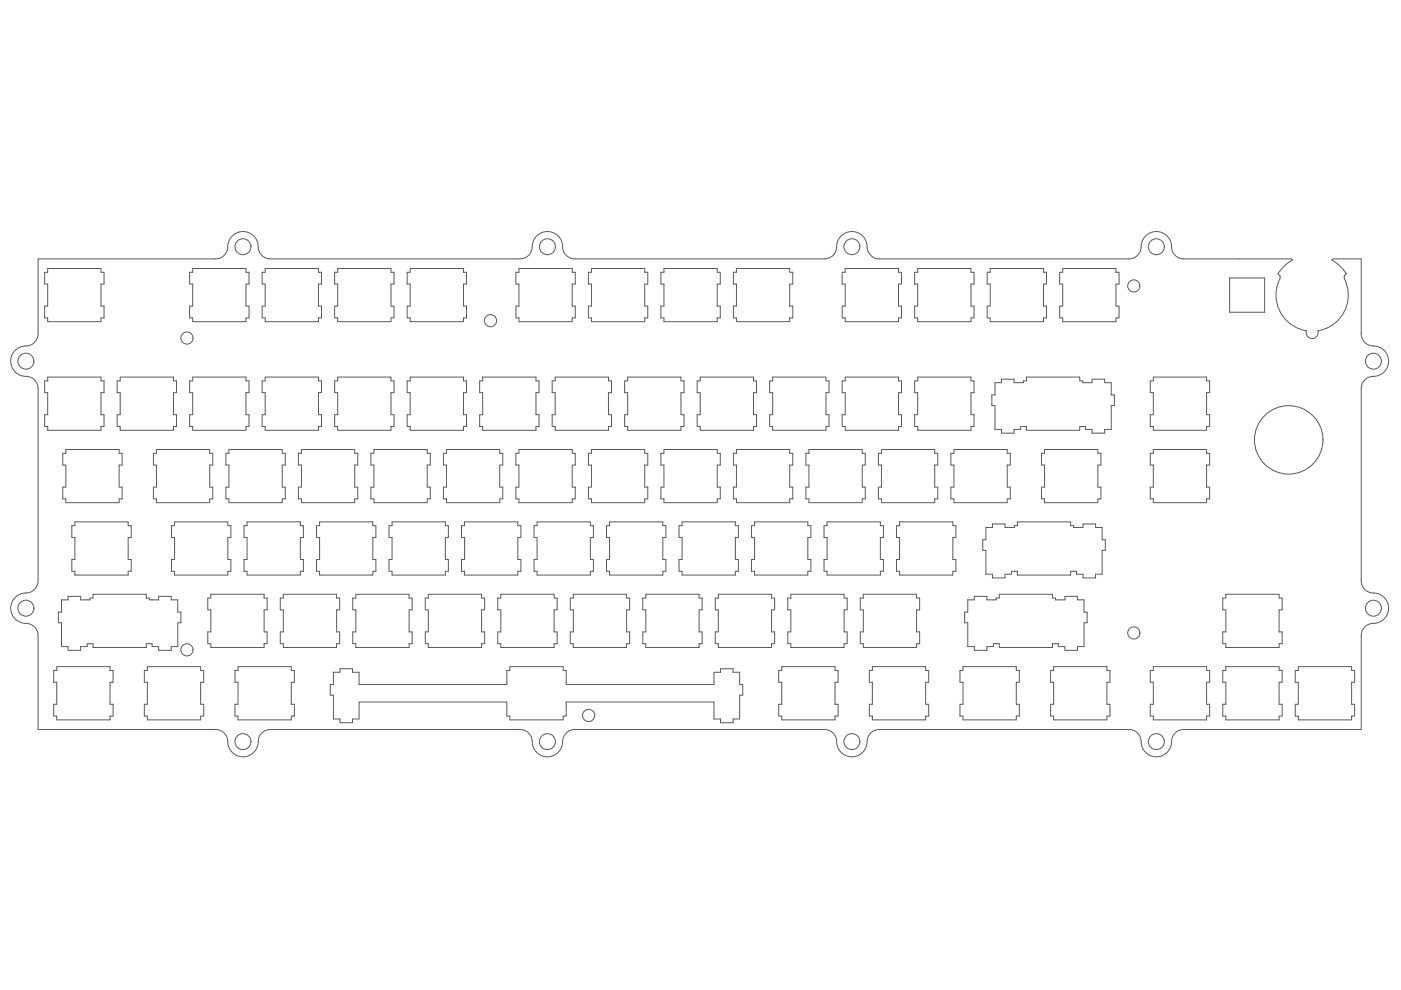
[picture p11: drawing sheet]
<svg xmlns="http://www.w3.org/2000/svg" width="297mm" height="210mm" viewBox="0 0 297 210" stroke-linecap="round" stroke-linejoin="round" font-family="sans-serif">
<g fill="none" stroke="#5a5a5a" stroke-width=".21">
<path d="M8.1 54.9l38.2-.1a2.81 2.81 0 0 0 2-3.1 3.2 3.2 0 0 1 3.5-2.6 3.2 3.2 0 0 1 2.9 3.2 2.58 2.58 0 0 0 2.6 2.6l53.5-.1a2.81 2.81 0 0 0 2.1-3.1 3.2 3.2 0 0 1 3.5-2.6 3.2 3.2 0 0 1 2.9 3.2 2.58 2.58 0 0 0 2.6 2.6l53.5-.1a2.81 2.81 0 0 0 2.1-3.1 3.2 3.2 0 0 1 3.4-2.6 3.2 3.2 0 0 1 2.9 3.2 2.58 2.58 0 0 0 2.6 2.6l53.5-.1a2.81 2.81 0 0 0 2.1-3.1 3.2 3.2 0 0 1 3.5-2.6 3.2 3.2 0 0 1 2.9 3.2 2.58 2.58 0 0 0 2.6 2.6h22.8l.2 .2-1.9 1.5-1.1 1.5 .4 .4v.6l-.2 .4a7.6 7.6 0 0 0 5.8 10.6 1.27 1.27 0 0 0 1.2 1.7 1.27 1.27 0 0 0 1.2-1.7 7.7 7.7 0 0 0 5.6-11v-.6l.5-.4-1.6-1.9-1.5-1.1 .2-.2h6v15.9a2.78 2.78 0 0 0 3.2 2.6 3.2 3.2 0 0 1 2.6 3.5 3.2 3.2 0 0 1-3.2 2.9 2.58 2.58 0 0 0-2.6 2.6l.1 41.3a2.81 2.81 0 0 0 3.1 2.1 3.2 3.2 0 0 1 2.6 3.5 3.2 3.2 0 0 1-3.2 2.9 2.58 2.58 0 0 0-2.6 2.6v19.9h-37.6a2.78 2.78 0 0 0-2.7 3.2 3.2 3.2 0 0 1-3.5 2.5 3.2 3.2 0 0 1-2.9-3.2 2.58 2.58 0 0 0-2.5-2.5h-53.6a2.81 2.81 0 0 0-2 3.2 3.2 3.2 0 0 1-3.5 2.5 3.2 3.2 0 0 1-2.9-3.2 2.58 2.58 0 0 0-2.6-2.5h-53.5a2.81 2.81 0 0 0-2.1 3.2 3.2 3.2 0 0 1-3.5 2.5 3.2 3.2 0 0 1-2.9-3.2 2.58 2.58 0 0 0-2.5-2.5h-53.6a2.81 2.81 0 0 0-2 3.2 3.2 3.2 0 0 1-3.5 2.5 3.2 3.2 0 0 1-2.9-3.2 2.58 2.58 0 0 0-2.6-2.5h-37.6v-19.9a2.78 2.78 0 0 0-3.3-2.7 3.2 3.2 0 0 1-2.5-3.5 3.2 3.2 0 0 1 3.2-2.9 2.58 2.58 0 0 0 2.6-2.6l-.1-41.3a2.81 2.81 0 0 0-3.2-2.1 3.2 3.2 0 0 1-2.5-3.5 3.2 3.2 0 0 1 3.2-2.8 2.58 2.58 0 0 0 2.6-2.6zM10.1 56.9h11.3v.8h.7v2.5h-.7v4.7h.7v2.5h-.7v.8h-11.3v-.8h-.6v-2.5h.6v-4.7h-.6v-2.5h.6zM40.9 56.9h11.3v.8h.6v2.5h-.6v4.7h.6v2.5h-.6v.8h-11.3v-.8h-.7v-2.5h.7v-4.7h-.7v-2.5h.7zM56.2 56.9h11.3v.8h.7v2.5h-.7v4.7h.7v2.5h-.7v.8h-11.3v-.8h-.6v-2.5h.6v-4.7h-.6v-2.5h.6zM71.6 56.9h11.3v.8h.6v2.5h-.6v4.7h.6v2.5h-.6v.8h-11.3v-.8h-.6v-2.5h.6v-4.7h-.6v-2.5h.6zM87 56.9h11.3v.8h.6v2.5h-.6v4.7h.6v2.5h-.6v.8h-11.3v-.8h-.7v-2.5h.7v-4.7h-.7v-2.5h.7zM110 56.9h11.3v.8h.7v2.5h-.7v4.7h.7v2.5h-.7v.8h-11.3v-.8h-.6v-2.5h.6v-4.7h-.6v-2.5h.6zM125.4 56.9h11.3v.8h.6v2.5h-.6v4.7h.6v2.5h-.6v.8h-11.3v-.8h-.6v-2.5h.6v-4.7h-.6v-2.5h.6zM140.8 56.9h11.3v.8h.6v2.5h-.6v4.7h.6v2.5h-.6v.8h-11.3v-.8h-.7v-2.5h.7v-4.7h-.7v-2.5h.7zM156.1 56.9h11.3v.8h.7v2.5h-.7v4.7h.7v2.5h-.7v.8h-11.3v-.8h-.6v-2.5h.6v-4.7h-.6v-2.5h.6zM179.2 56.9h11.3v.8h.6v2.5h-.6v4.7h.6v2.5h-.6v.8h-11.3v-.8h-.6v-2.5h.6v-4.7h-.6v-2.5h.6zM194.6 56.9h11.3v.8h.6v2.5h-.6v4.7h.6v2.5h-.6v.8h-11.3v-.8h-.7v-2.5h.7v-4.7h-.7v-2.5h.7z"/>
<path d="M209.9 56.9h11.3v.8h.7v2.5h-.7v4.7h.7v2.5h-.7v.8h-11.3v-.8h-.6v-2.5h.6v-4.7h-.6v-2.5h.6zM225.3 56.9h11.3v.8h.7v2.5h-.7v4.7h.7v2.5h-.7v.8h-11.3v-.8h-.6v-2.5h.6v-4.7h-.6v-2.5h.6zM260.7 58.9h7.4v7.3h-7.4zM10.1 80h11.3v.8h.7v2.5h-.7v4.6h.7v2.5h-.7v.8h-11.3v-.8h-.6v-2.5h.6v-4.6h-.6v-2.5h.6zM25.5 80h11.3v.8h.6v2.5h-.6v4.6h.6v2.5h-.6v.8h-11.3v-.8h-.7v-2.5h.7v-4.6h-.7v-2.5h.7zM40.9 80h11.3v.8h.6v2.5h-.6v4.6h.6v2.5h-.6v.8h-11.3v-.8h-.7v-2.5h.7v-4.6h-.7v-2.5h.7zM56.2 80h11.3v.8h.7v2.5h-.7v4.6h.7v2.5h-.7v.8h-11.3v-.8h-.6v-2.5h.6v-4.6h-.6v-2.5h.6zM71.6 80h11.3v.8h.6v2.5h-.6v4.6h.6v2.5h-.6v.8h-11.3v-.8h-.6v-2.5h.6v-4.6h-.6v-2.5h.6zM87 80h11.3v.8h.6v2.5h-.6v4.6h.6v2.5h-.6v.8h-11.3v-.8h-.7v-2.5h.7v-4.6h-.7v-2.5h.7zM102.3 80h11.3v.8h.7v2.5h-.7v4.6h.7v2.5h-.7v.8h-11.3v-.8h-.6v-2.5h.6v-4.6h-.6v-2.5h.6zM117.7 80h11.3v.8h.7v2.5h-.7v4.6h.7v2.5h-.7v.8h-11.3v-.8h-.6v-2.5h.6v-4.6h-.6v-2.5h.6zM133.1 80h11.3v.8h.6v2.5h-.6v4.6h.6v2.5h-.6v.8h-11.3v-.8h-.7v-2.5h.7v-4.6h-.7v-2.5h.7z"/>
<path d="M148.5 80h11.3v.8h.6v2.5h-.6v4.6h.6v2.5h-.6v.8h-11.3v-.8h-.7v-2.5h.7v-4.6h-.7v-2.5h.7zM163.8 80h11.3v.8h.7v2.5h-.7v4.6h.7v2.5h-.7v.8h-11.3v-.8h-.6v-2.5h.6v-4.6h-.6v-2.5h.6zM179.2 80h11.3v.8h.6v2.5h-.6v4.6h.6v2.5h-.6v.8h-11.3v-.8h-.6v-2.5h.6v-4.6h-.6v-2.5h.6zM194.6 80h11.3v.8h.6v2.5h-.6v4.6h.6v2.5h-.6v.8h-11.3v-.8h-.7v-2.5h.7v-4.6h-.7v-2.5h.7zM244.5 80h11.3v.8h.7v2.5h-.7v4.6h.7v2.5h-.7v.8h-11.3v-.8h-.6v-2.5h.6v-4.6h-.6v-2.5h.6zM14 95.3h11.3v.8h.6v2.5h-.6v4.7h.6v2.5h-.6v.8h-11.3v-.8h-.7v-2.5h.7v-4.7h-.7v-2.5h.7zM33.2 95.3h11.3v.8h.6v2.5h-.6v4.7h.6v2.5h-.6v.8h-11.3v-.8h-.7v-2.5h.7v-4.7h-.7v-2.5h.7zM48.5 95.3h11.3v.8h.7v2.5h-.7v4.7h.7v2.5h-.7v.8h-11.3v-.8h-.6v-2.5h.6v-4.7h-.6v-2.5h.6zM63.9 95.3h11.3v.8h.7v2.5h-.7v4.7h.7v2.5h-.7v.8h-11.3v-.8h-.6v-2.5h.6v-4.7h-.6v-2.5h.6zM79.3 95.3h11.3v.8h.6v2.5h-.6v4.7h.6v2.5h-.6v.8h-11.3v-.8h-.7v-2.5h.7v-4.7h-.7v-2.5h.7zM94.7 95.3h11.3v.8h.6v2.5h-.6v4.7h.6v2.5h-.6v.8h-11.3v-.8h-.7v-2.5h.7v-4.7h-.7v-2.5h.7zM110 95.3h11.3v.8h.7v2.5h-.7v4.7h.7v2.5h-.7v.8h-11.3v-.8h-.6v-2.5h.6v-4.7h-.6v-2.5h.6z"/>
<path d="M125.4 95.3h11.3v.8h.6v2.5h-.6v4.7h.6v2.5h-.6v.8h-11.3v-.8h-.6v-2.5h.6v-4.7h-.6v-2.5h.6zM140.8 95.3h11.3v.8h.6v2.5h-.6v4.7h.6v2.5h-.6v.8h-11.3v-.8h-.7v-2.5h.7v-4.7h-.7v-2.5h.7zM156.1 95.3h11.3v.8h.7v2.5h-.7v4.7h.7v2.5h-.7v.8h-11.3v-.8h-.6v-2.5h.6v-4.7h-.6v-2.5h.6zM171.5 95.3h11.3v.8h.7v2.5h-.7v4.7h.7v2.5h-.7v.8h-11.3v-.8h-.6v-2.5h.6v-4.7h-.6v-2.5h.6zM186.9 95.3h11.3v.8h.6v2.5h-.6v4.7h.6v2.5h-.6v.8h-11.3v-.8h-.7v-2.5h.7v-4.7h-.7v-2.5h.7zM202.3 95.3h11.3v.8h.6v2.5h-.6v4.7h.6v2.5h-.6v.8h-11.3v-.8h-.7v-2.5h.7v-4.7h-.7v-2.5h.7zM210.9 81.1h1.4v-.7h2.7v.7h2v-.3h.6v-.8h11.3v.8h.7v.3h1.9v-.7h2.7v.7h1.4v2.6h.7v2.3h-.7v5h-1.4v.8h-2.7v-.8h-1.3v-.6h-1.3v.8h-11.3v-.8h-1.2v.6h-1.4v.8h-2.7v-.8h-1.4v-5h-.6v-2.3h.6zM221.5 95.3h11.3v.8h.6v2.5h-.6v4.7h.6v2.5h-.6v.8h-11.3v-.8h-.7v-2.5h.7v-4.7h-.7v-2.5h.7zM244.5 95.3h11.3v.8h.7v2.5h-.7v4.7h.7v2.5h-.7v.8h-11.3v-.8h-.6v-2.5h.6v-4.7h-.6v-2.5h.6zM15.9 110.7h11.3v.8h.6v2.5h-.6v4.6h.6v2.5h-.6v.8h-11.3v-.8h-.7v-2.5h.7v-4.6h-.7v-2.5h.7zM37 110.7h11.3v.8h.7v2.5h-.7v4.6h.7v2.5h-.7v.8h-11.3v-.8h-.6v-2.5h.6v-4.6h-.6v-2.5h.6zM52.4 110.7h11.3v.8h.6v2.5h-.6v4.6h.6v2.5h-.6v.8h-11.3v-.8h-.7v-2.5h.7v-4.6h-.7v-2.5h.7z"/>
<path d="M67.8 110.7h11.3v.8h.6v2.5h-.6v4.6h.6v2.5h-.6v.8h-11.3v-.8h-.7v-2.5h.7v-4.6h-.7v-2.5h.7zM83.1 110.7h11.3v.8h.7v2.5h-.7v4.6h.7v2.5h-.7v.8h-11.3v-.8h-.6v-2.5h.6v-4.6h-.6v-2.5h.6zM98.5 110.7h11.3v.8h.6v2.5h-.6v4.6h.6v2.5h-.6v.8h-11.3v-.8h-.6v-2.5h.6v-4.6h-.6v-2.5h.6zM113.9 110.7h11.3v.8h.6v2.5h-.6v4.6h.6v2.5h-.6v.8h-11.3v-.8h-.7v-2.5h.7v-4.6h-.7v-2.5h.7zM129.2 110.7h11.3v.8h.7v2.5h-.7v4.6h.7v2.5h-.7v.8h-11.3v-.8h-.6v-2.5h.6v-4.6h-.6v-2.5h.6zM144.6 110.7h11.3v.8h.7v2.5h-.7v4.6h.7v2.5h-.7v.8h-11.3v-.8h-.6v-2.5h.6v-4.6h-.6v-2.5h.6zM160 110.7h11.3v.8h.6v2.5h-.6v4.6h.6v2.5h-.6v.8h-11.3v-.8h-.7v-2.5h.7v-4.6h-.7v-2.5h.7zM175.4 110.7h11.3v.8h.6v2.5h-.6v4.6h.6v2.5h-.6v.8h-11.3v-.8h-.7v-2.5h.7v-4.6h-.7v-2.5h.7zM190.7 110.7h11.3v.8h.7v2.5h-.7v4.6h.7v2.5h-.7v.8h-11.3v-.8h-.6v-2.5h.6v-4.6h-.6v-2.5h.6zM209 111.8h1.4v-.7h2.7v.7h2v-.3h.6v-.8h11.3v.8h.6v.3h2v-.7h2.7v.7h1.4v2.6h.6v2.3h-.6v5h-1.4v.8h-2.7v-.8h-1.4v-.6h-1.2v.8h-11.3v-.8h-1.2v.6h-1.4v.8h-2.7v-.8h-1.4v-5h-.6v-2.3h.6zM13 127.2h1.4v-.8h2.7v.8h2v-.4h.6v-.8h11.3v.8h.7v.4h1.9v-.8h2.7v.8h1.4v2.6h.7v2.2h-.7v5.1h-1.4v.8h-2.7v-.8h-1.4v-.6h-1.2v.8h-11.3v-.8h-1.2v.6h-1.4v.8h-2.7v-.8h-1.4v-5.1h-.6v-2.2h.6zM44.7 126h11.3v.8h.6v2.5h-.6v4.7h.6v2.5h-.6v.8h-11.3v-.8h-.6v-2.5h.6v-4.7h-.6v-2.5h.6z"/>
<path d="M60.1 126h11.3v.8h.6v2.5h-.6v4.7h.6v2.5h-.6v.8h-11.3v-.8h-.7v-2.5h.7v-4.7h-.7v-2.5h.7zM75.4 126h11.3v.8h.7v2.5h-.7v4.7h.7v2.5h-.7v.8h-11.3v-.8h-.6v-2.5h.6v-4.7h-.6v-2.5h.6zM90.8 126h11.3v.8h.7v2.5h-.7v4.7h.7v2.5h-.7v.8h-11.3v-.8h-.6v-2.5h.6v-4.7h-.6v-2.5h.6zM106.2 126h11.3v.8h.6v2.5h-.6v4.7h.6v2.5h-.6v.8h-11.3v-.8h-.7v-2.5h.7v-4.7h-.7v-2.5h.7zM121.6 126h11.3v.8h.6v2.5h-.6v4.7h.6v2.5h-.6v.8h-11.3v-.8h-.7v-2.5h.7v-4.7h-.7v-2.5h.7zM136.9 126h11.3v.8h.7v2.5h-.7v4.7h.7v2.5h-.7v.8h-11.3v-.8h-.6v-2.5h.6v-4.7h-.6v-2.5h.6zM152.3 126h11.3v.8h.6v2.5h-.6v4.7h.6v2.5h-.6v.8h-11.3v-.8h-.6v-2.5h.6v-4.7h-.6v-2.5h.6zM167.7 126h11.3v.8h.6v2.5h-.6v4.7h.6v2.5h-.6v.8h-11.3v-.8h-.7v-2.5h.7v-4.7h-.7v-2.5h.7zM183 126h11.3v.8h.7v2.5h-.7v4.7h.7v2.5h-.7v.8h-11.3v-.8h-.6v-2.5h.6v-4.7h-.6v-2.5h.6zM205.2 127.2h1.4v-.8h2.6v.8h2v-.4h.7v-.8h11.3v.8h.6v.4h2v-.8h2.6v.8h1.4v2.6h.7v2.2h-.7v5.1h-1.4v.8h-2.6v-.8h-1.4v-.6h-1.2v.8h-11.3v-.8h-1.3v.6h-1.4v.8h-2.6v-.8h-1.4v-5.1h-.7v-2.2h.7zM259.9 126h11.3v.8h.6v2.5h-.6v4.7h.6v2.5h-.6v.8h-11.3v-.8h-.6v-2.5h.6v-4.7h-.6v-2.5h.6zM12 141.3h11.3v.9h.7v2.5h-.7v4.6h.7v2.5h-.7v.8h-11.3v-.8h-.6v-2.5h.6v-4.6h-.6v-2.5h.6z"/>
<path d="M31.2 141.3h11.3v.9h.7v2.5h-.7v4.6h.7v2.5h-.7v.8h-11.3v-.8h-.6v-2.5h.6v-4.6h-.6v-2.5h.6zM50.5 141.3h11.3v.9h.6v2.5h-.6v4.6h.6v2.5h-.6v.8h-11.3v-.8h-.7v-2.5h.7v-4.6h-.7v-2.5h.7zM70.7 142.5h1.4v-.7h2.6v.7h1.4v2.6h31.4v-2.9h.6v-.9h11.3v.9h.6v2.9h31.4v-2.6h1.4v-.7h2.6v.7h1.4v2.6h.7v2.3h-.7v5h-1.4v.8h-2.6v-.8h-1.4v-3.6h-31.4v3h-.6v.8h-11.3v-.8h-.6v-3h-31.4v3.6h-1.4v.8h-2.6v-.8h-1.4v-5h-.7v-2.3h.7zM165.7 141.3h11.3v.9h.7v2.5h-.7v4.6h.7v2.5h-.7v.8h-11.3v-.8h-.6v-2.5h.6v-4.6h-.6v-2.5h.6zM185 141.3h11.3v.9h.6v2.5h-.6v4.6h.6v2.5h-.6v.8h-11.3v-.8h-.7v-2.5h.7v-4.6h-.7v-2.5h.7zM204.2 141.3h11.3v.9h.6v2.5h-.6v4.6h.6v2.5h-.6v.8h-11.3v-.8h-.7v-2.5h.7v-4.6h-.7v-2.5h.7zM223.4 141.3h11.3v.9h.6v2.5h-.6v4.6h.6v2.5h-.6v.8h-11.3v-.8h-.7v-2.5h.7v-4.6h-.7v-2.5h.7zM244.5 141.3h11.3v.9h.7v2.5h-.7v4.6h.7v2.5h-.7v.8h-11.3v-.8h-.6v-2.5h.6v-4.6h-.6v-2.5h.6zM259.9 141.3h11.3v.9h.6v2.5h-.6v4.6h.6v2.5h-.6v.8h-11.3v-.8h-.6v-2.5h.6v-4.6h-.6v-2.5h.6zM275.3 141.3h11.3v.9h.6v2.5h-.6v4.6h.6v2.5h-.6v.8h-11.3v-.8h-.7v-2.5h.7v-4.6h-.7v-2.5h.7z"/>
<circle cx="51.5" cy="52.3" r="1.69"/>
<circle cx="116.1" cy="52.3" r="1.69"/>
<circle cx="180.6" cy="52.3" r="1.69"/>
<circle cx="245.2" cy="52.3" r="1.69"/>
<circle cx="5.5" cy="76.6" r="1.69"/>
<circle cx="39.6" cy="71.7" r="1.29"/>
<circle cx="104" cy="68" r="1.29"/>
<circle cx="240.4" cy="60.6" r="1.29"/>
<circle cx="291.2" cy="76.6" r="1.69"/>
<circle cx="273.2" cy="93.3" r="7.3"/>
<circle cx="5.5" cy="129" r="1.69"/>
<circle cx="39.6" cy="137.8" r="1.29"/>
<circle cx="240.4" cy="134.2" r="1.29"/>
<circle cx="291.2" cy="129" r="1.69"/>
<circle cx="51.5" cy="157.2" r="1.69"/>
<circle cx="116.1" cy="157.2" r="1.69"/>
<circle cx="124.8" cy="151.7" r="1.29"/>
<circle cx="180.6" cy="157.2" r="1.69"/>
<circle cx="245.2" cy="157.2" r="1.69"/>
</g>
</svg>
